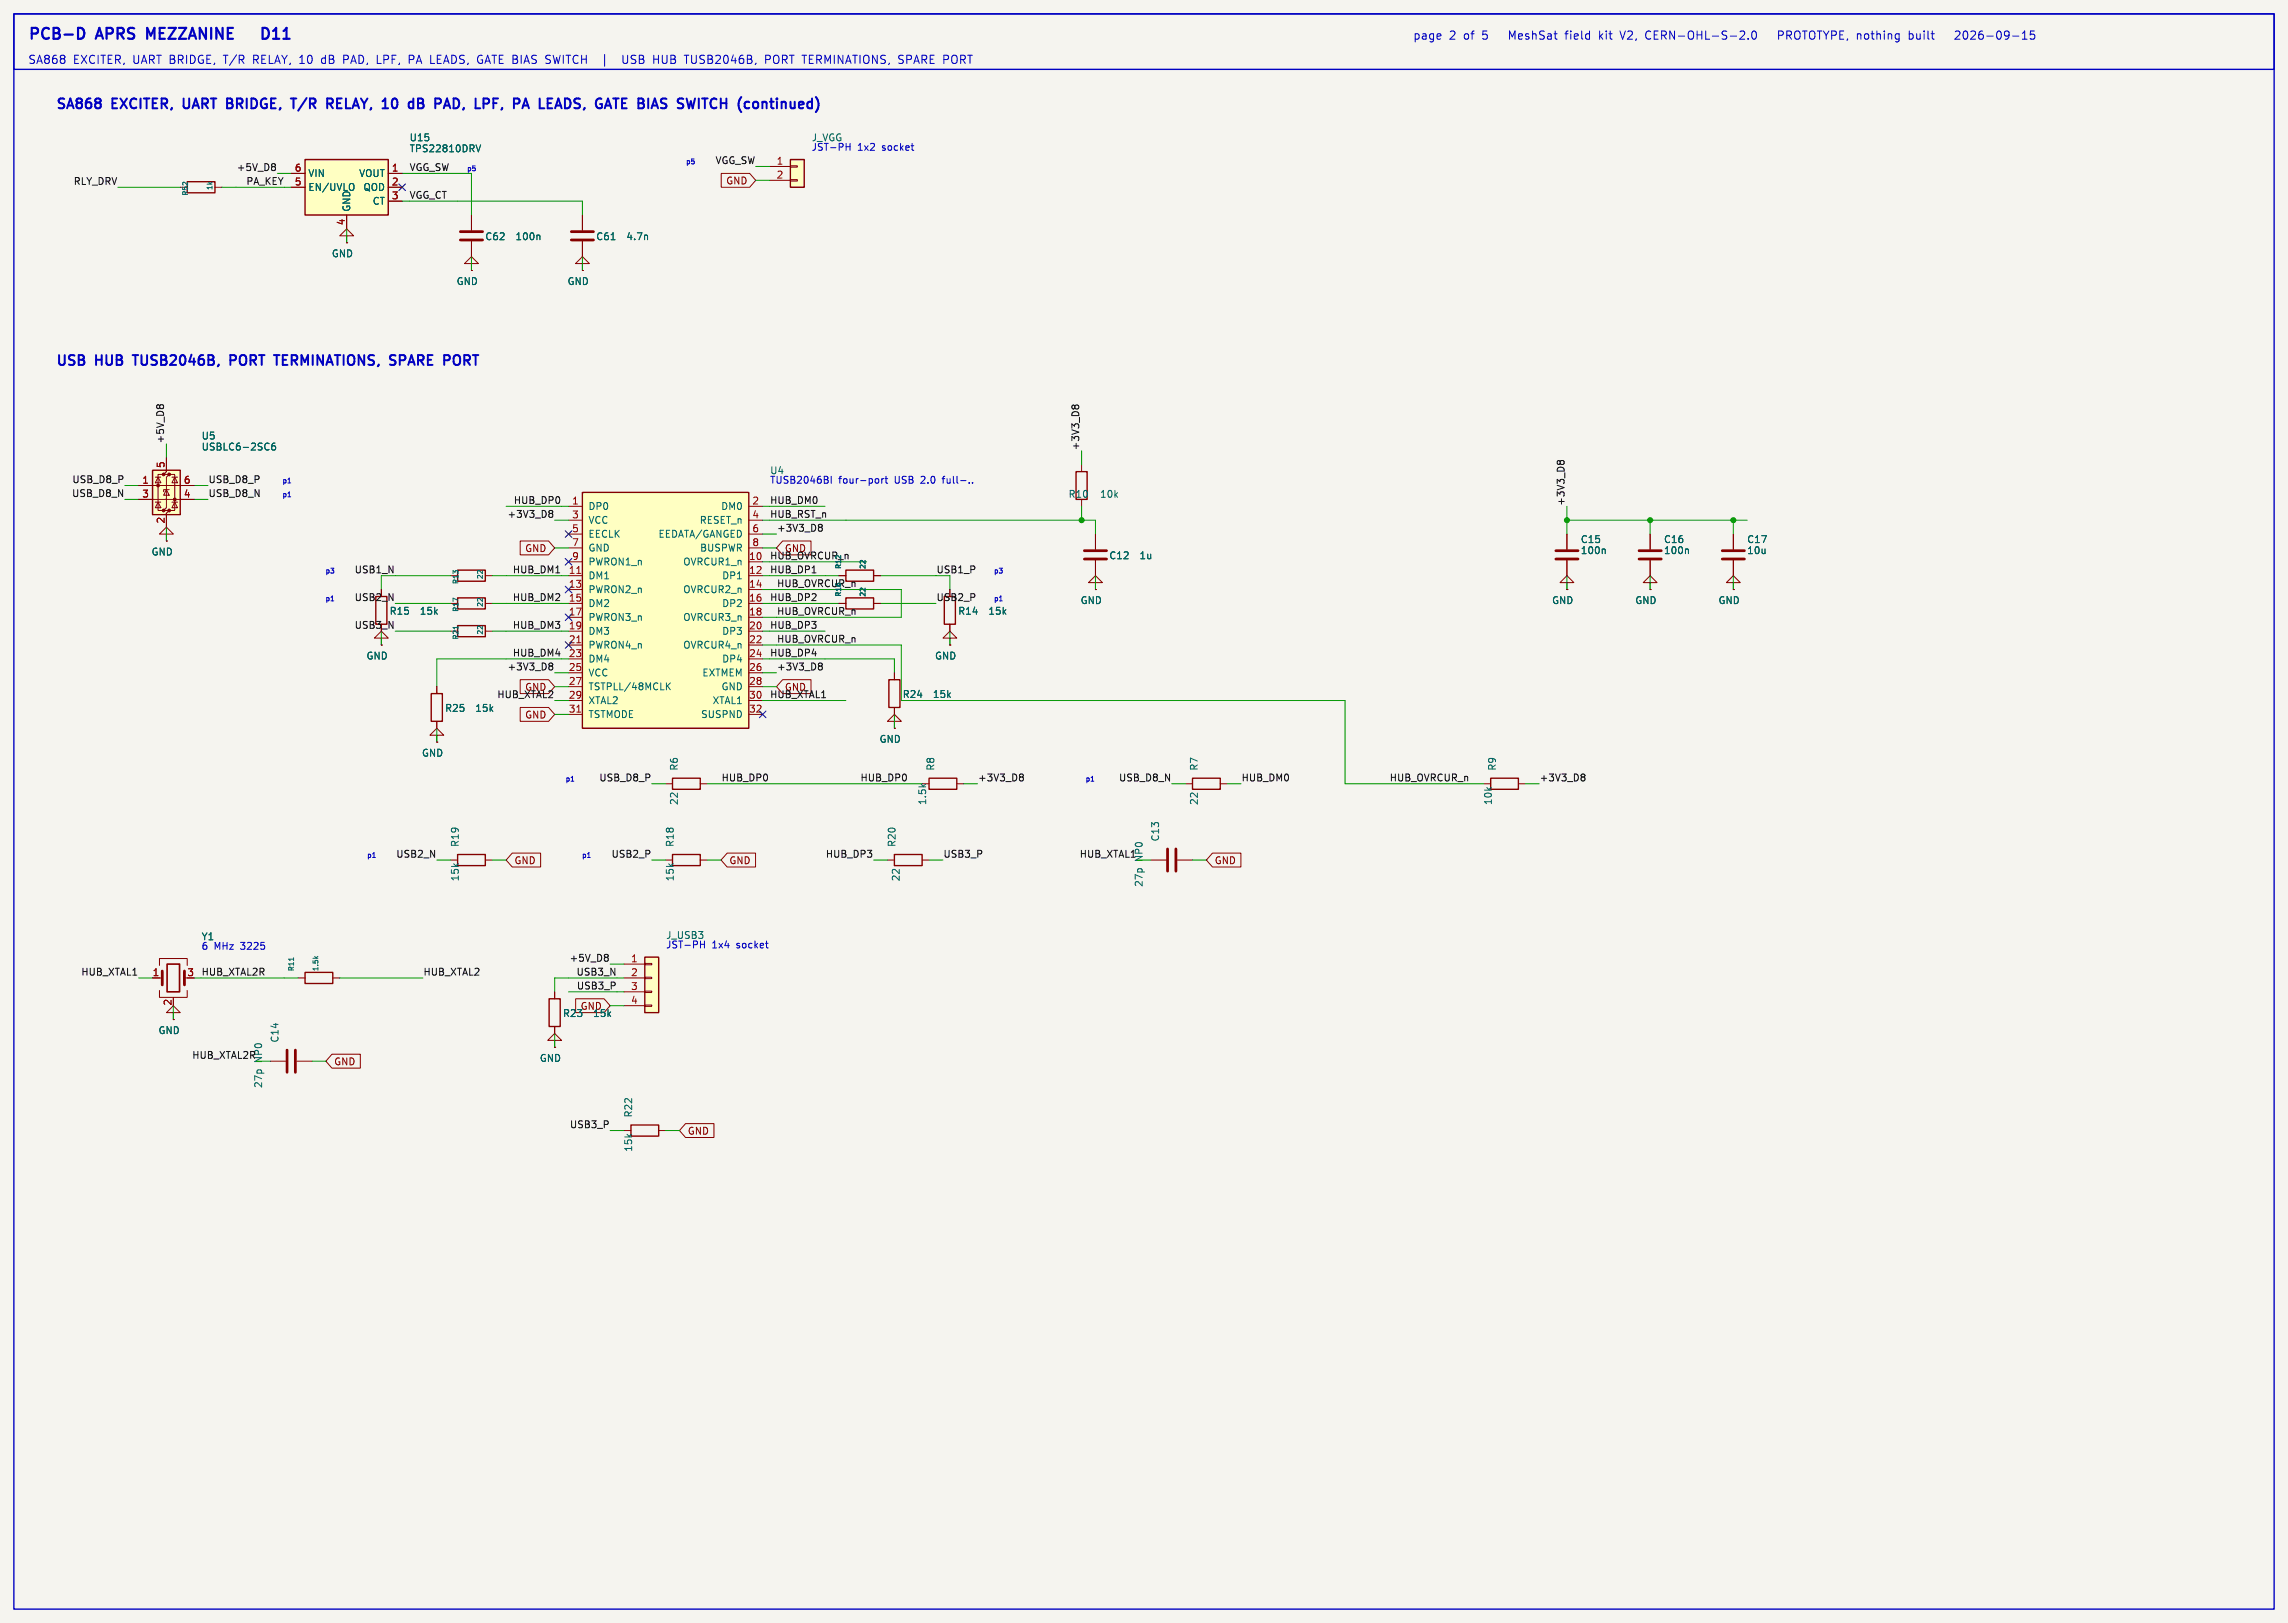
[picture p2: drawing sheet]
<svg xmlns="http://www.w3.org/2000/svg" width="419mm" height="297mm" viewBox="0 0 419 297" stroke-linecap="round" stroke-linejoin="round" font-family="sans-serif">
<defs><g id="words">
<g font-size="2.8" fill="#0000c2">
<text x="5.1" y="7.4">PCB-D</text>
<text x="17.9" y="7.4">APRS</text>
<text x="27.8" y="7.4">MEZZANINE</text>
<text x="51.4" y="7.4">D11</text>
</g>
<g font-size="2.5" fill="#0000c2">
<text x="10.2" y="20.1">SA868</text>
<text x="20.7" y="20.1">EXCITER,</text>
<text x="34.4" y="20.1">UART BRIDGE,</text>
<text x="55.7" y="20.1">T/R</text>
<text x="62.9" y="20.1">RELAY, 10</text>
<text x="79.3" y="20.1">dB</text>
<text x="84.8" y="20.1">PAD,</text>
<text x="92.9" y="20.1">LPF,</text>
<text x="100.7" y="20.1">PA</text>
<text x="106.1" y="20.1">LEADS,</text>
<text x="117.2" y="20.1">GATE BIAS</text>
<text x="133.6" y="20.1">SWITCH</text>
<text x="145.4" y="20.1">(continued)</text>
<text x="10.2" y="67.1">USB</text>
<text x="17.7" y="67.1">HUB</text>
<text x="25.3" y="67.1">TUSB2046B,</text>
<text x="43.7" y="67.1">PORT</text>
<text x="52.6" y="67.1">TERMINATIONS,</text>
<text x="74.4" y="67.1">SPARE</text>
<text x="85" y="67.1">PORT</text>
</g>
<g font-size="2.1" fill="#0000c2">
<text x="5.1" y="11.8">SA868</text>
<text x="13.4" y="11.8">EXCITER, UART BRIDGE,</text>
<text x="41.3" y="11.8">T/R</text>
<text x="46.8" y="11.8">RELAY, 10</text>
<text x="59.6" y="11.8">dB</text>
<text x="63.8" y="11.8">PAD, LPF,</text>
<text x="76.1" y="11.8">PA LEADS, GATE BIAS</text>
<text x="101.8" y="11.8">SWITCH</text>
<text x="116.5" y="11.8">USB</text>
<text x="122.3" y="11.8">HUB</text>
<text x="128.2" y="11.8">TUSB2046B,</text>
<text x="143.1" y="11.8">PORT TERMINATIONS, SPARE PORT</text>
<text x="258.8" y="7.4">page</text>
<text x="265.4" y="7.4">2</text>
<text x="268.2" y="7.4">of</text>
<text x="271.7" y="7.4">5</text>
<text x="277" y="7.4">MeshSat</text>
<text x="287.5" y="7.4">field</text>
<text x="293.8" y="7.4">kit</text>
<text x="297.9" y="7.4">V2,</text>
<text x="302.6" y="7.4">CERN-OHL-S-2.0</text>
<text x="327.4" y="7.4">PROTOTYPE, nothing</text>
<text x="351.6" y="7.4">built</text>
<text x="360.6" y="7.4">2026-09-15</text>
</g>
<g font-size="1.8" fill="#006464">
<text x="74.9" y="26.1">U15</text>
<text x="74.9" y="28.1">TPS22810DRV</text>
<text x="148.6" y="26.1">J_VGG</text>
<text x="56.4" y="32.6">VIN</text>
<text x="56.4" y="35.2">EN/UVLO</text>
<text x="65.7" y="32.6">VOUT</text>
<text x="66.5" y="35.2">QOD</text>
<text x="64.4" y="38.9" transform="rotate(-90 64.4 38.9)">GND</text>
<text x="68.2" y="37.7">CT</text>
<text x="60.7" y="47.3">GND</text>
<text x="88.8" y="44.2">C62</text>
<text x="94.3" y="44.2">100n</text>
<text x="109.1" y="44.2">C61</text>
<text x="114.6" y="44.2">4.7n</text>
<text x="83.5" y="52.4">GND</text>
<text x="103.9" y="52.4">GND</text>
<text x="36.8" y="82.7">USBLC6-2SC6</text>
<text x="36.8" y="80.7">U5</text>
<text x="107.7" y="93.6">DP0</text>
<text x="132" y="93.6">DM0</text>
<text x="195.6" y="91.3">R10</text>
<text x="201.4" y="91.3">10k</text>
<text x="27.7" y="101.9">GND</text>
<text x="107.7" y="96.1">VCC</text>
<text x="107.7" y="98.7">EECLK</text>
<text x="107.7" y="101.2">GND</text>
<text x="120.5" y="98.7">EEDATA/GANGED</text>
<text x="128.1" y="96.1">RESET_n</text>
<text x="128.1" y="101.2">BUSPWR</text>
<text x="289.5" y="101.7">100n</text>
<text x="289.5" y="99.6">C15</text>
<text x="304.7" y="101.7">100n</text>
<text x="304.7" y="99.6">C16</text>
<text x="319.9" y="99.6">C17</text>
<text x="319.9" y="101.7">10u</text>
<text x="107.7" y="103.7">PWRON1_n</text>
<text x="107.7" y="106.3">DM1</text>
<text x="125.1" y="103.7">OVRCUR1_n</text>
<text x="132.2" y="106.3">DP1</text>
<text x="203.1" y="102.6">C12</text>
<text x="208.6" y="102.6">1u</text>
<text x="71.3" y="112.8">R15</text>
<text x="76.8" y="112.8">15k</text>
<text x="107.7" y="108.8">PWRON2_n</text>
<text x="107.7" y="111.4">DM2</text>
<text x="107.7" y="113.9">PWRON3_n</text>
<text x="125.1" y="108.8">OVRCUR2_n</text>
<text x="125.1" y="113.9">OVRCUR3_n</text>
<text x="132.2" y="111.4">DP2</text>
<text x="175.4" y="112.8">R14</text>
<text x="180.9" y="112.8">15k</text>
<text x="197.8" y="110.8">GND</text>
<text x="284.2" y="110.8">GND</text>
<text x="299.4" y="110.8">GND</text>
<text x="314.7" y="110.8">GND</text>
<text x="107.7" y="116.4">DM3</text>
<text x="107.7" y="119">PWRON4_n</text>
<text x="125.1" y="119">OVRCUR4_n</text>
<text x="132.2" y="116.4">DP3</text>
<text x="67" y="121">GND</text>
<text x="107.7" y="121.5">DM4</text>
<text x="107.7" y="124.1">VCC</text>
<text x="128.6" y="124.1">EXTMEM</text>
<text x="132.2" y="121.5">DP4</text>
<text x="171.2" y="121">GND</text>
<text x="81.4" y="130.5">R25</text>
<text x="87" y="130.5">15k</text>
<text x="107.7" y="126.6">TSTPLL/48MCLK</text>
<text x="107.7" y="129.1">XTAL2</text>
<text x="107.7" y="131.7">TSTMODE</text>
<text x="128.3" y="131.7">SUSPND</text>
<text x="130.4" y="129.1">XTAL1</text>
<text x="132.1" y="126.6">GND</text>
<text x="165.3" y="128">R24</text>
<text x="170.8" y="128">15k</text>
<text x="161" y="136.2">GND</text>
<text x="77.2" y="138.7">GND</text>
<text x="124.4" y="141.2" transform="rotate(-90 124.4 141.2)">R6</text>
<text x="171.3" y="141.2" transform="rotate(-90 171.3 141.2)">R8</text>
<text x="219.6" y="141.2" transform="rotate(-90 219.6 141.2)">R7</text>
<text x="274.2" y="141.2" transform="rotate(-90 274.2 141.2)">R9</text>
<text x="124.4" y="147.5" transform="rotate(-90 124.4 147.5)">22</text>
<text x="169.8" y="147.5" transform="rotate(-90 169.8 147.5)">1.5k</text>
<text x="219.6" y="147.5" transform="rotate(-90 219.6 147.5)">22</text>
<text x="273.5" y="147.5" transform="rotate(-90 273.5 147.5)">10k</text>
<text x="84.2" y="155.2" transform="rotate(-90 84.2 155.2)">R19</text>
<text x="123.6" y="155.2" transform="rotate(-90 123.6 155.2)">R18</text>
<text x="164.2" y="155.2" transform="rotate(-90 164.2 155.2)">R20</text>
<text x="212.5" y="154.2" transform="rotate(-90 212.5 154.2)">C13</text>
<text x="84.2" y="161.5" transform="rotate(-90 84.2 161.5)">15k</text>
<text x="123.6" y="161.5" transform="rotate(-90 123.6 161.5)">15k</text>
<text x="165" y="161.5" transform="rotate(-90 165 161.5)">22</text>
<text x="209.5" y="157.8" transform="rotate(-90 209.5 157.8)">NP0</text>
<text x="209.5" y="162.5" transform="rotate(-90 209.5 162.5)">27p</text>
<text x="36.8" y="172.4">Y1</text>
<text x="121.9" y="172.1">J_USB3</text>
<text x="28.9" y="189.5">GND</text>
<text x="51.2" y="191" transform="rotate(-90 51.2 191)">C14</text>
<text x="103" y="186.4">R23</text>
<text x="108.5" y="186.4">15k</text>
<text x="98.8" y="194.6">GND</text>
<text x="48.2" y="199.3" transform="rotate(-90 48.2 199.3)">27p</text>
<text x="116" y="204.7" transform="rotate(-90 116 204.7)">R22</text>
<text x="116" y="211" transform="rotate(-90 116 211)">15k</text>
</g>
<g font-size="1.8" fill="#0000c2">
<text x="148.6" y="27.7">JST-PH</text>
<text x="157.1" y="27.7">1x2</text>
<text x="161.7" y="27.7">socket</text>
<text x="141" y="88.6">TUSB2046BI</text>
<text x="141" y="87">U4</text>
<text x="153.6" y="88.6">four-port</text>
<text x="164" y="88.6">USB</text>
<text x="169" y="88.6">2.0</text>
<text x="173.2" y="88.6">full-..</text>
<text x="36.8" y="174">6</text>
<text x="39.2" y="174">MHz</text>
<text x="44.2" y="174">3225</text>
<text x="121.9" y="173.7">JST-PH</text>
<text x="130.4" y="173.7">1x4</text>
<text x="135" y="173.7">socket</text>
</g>
<g font-size="1.8" fill="#0f0f0f">
<text x="13.4" y="33.9">RLY_DRV</text>
<text x="43.3" y="31.4">+5V_D8</text>
<text x="45" y="33.9">PA_KEY</text>
<text x="74.9" y="31.4">VGG_SW</text>
<text x="131" y="30.1">VGG_SW</text>
<text x="74.9" y="36.5">VGG_CT</text>
<text x="30.1" y="81.3" transform="rotate(-90 30.1 81.3)">+5V_D8</text>
<text x="197.8" y="82.6" transform="rotate(-90 197.8 82.6)">+3V3_D8</text>
<text x="13.2" y="88.6">USB_D8_P</text>
<text x="38.1" y="88.6">USB_D8_P</text>
<text x="13.1" y="91.1">USB_D8_N</text>
<text x="38.1" y="91.1">USB_D8_N</text>
<text x="92.9" y="94.9">+3V3_D8</text>
<text x="94" y="92.4">HUB_DP0</text>
<text x="141" y="94.9">HUB_RST_n</text>
<text x="141" y="92.4">HUB_DM0</text>
<text x="286.7" y="92.7" transform="rotate(-90 286.7 92.7)">+3V3_D8</text>
<text x="142.2" y="97.4">+3V3_D8</text>
<text x="143.7" y="101.3">GND</text>
<text x="64.9" y="105.1">USB1_N</text>
<text x="93.8" y="105.1">HUB_DM1</text>
<text x="141" y="105.1">HUB_DP1</text>
<text x="141" y="102.5">HUB_OVRCUR_n</text>
<text x="142.2" y="107.6">HUB_OVRCUR_n</text>
<text x="64.9" y="110.1">USB2_N</text>
<text x="93.8" y="110.1">HUB_DM2</text>
<text x="141" y="110.1">HUB_DP2</text>
<text x="142.2" y="112.7">HUB_OVRCUR_n</text>
<text x="171.4" y="110.1">USB2_P</text>
<text x="93.8" y="115.2">HUB_DM3</text>
<text x="141" y="115.2">HUB_DP3</text>
<text x="142.2" y="117.8">HUB_OVRCUR_n</text>
<text x="92.9" y="122.8">+3V3_D8</text>
<text x="93.8" y="120.3">HUB_DM4</text>
<text x="141" y="120.3">HUB_DP4</text>
<text x="142.2" y="122.8">+3V3_D8</text>
<text x="91" y="127.9">HUB_XTAL2</text>
<text x="96.1" y="126.7">GND</text>
<text x="141" y="127.9">HUB_XTAL1</text>
<text x="143.7" y="126.7">GND</text>
<text x="109.7" y="143.2">USB_D8_P</text>
<text x="132.1" y="143.2">HUB_DP0</text>
<text x="157.5" y="143.2">HUB_DP0</text>
<text x="179.1" y="143.2">+3V3_D8</text>
<text x="204.9" y="143.2">USB_D8_N</text>
<text x="227.3" y="143.2">HUB_DM0</text>
<text x="254.5" y="143.2">HUB_OVRCUR_n</text>
<text x="281.9" y="143.2">+3V3_D8</text>
<text x="72.5" y="157.1">USB2_N</text>
<text x="111.9" y="157.1">USB2_P</text>
<text x="151.2" y="157.1">HUB_DP3</text>
<text x="172.7" y="157.1">USB3_P</text>
<text x="197.7" y="157.1">HUB_XTAL1</text>
<text x="14.8" y="178.7">HUB_XTAL1</text>
<text x="36.8" y="178.7">HUB_XTAL2R</text>
<text x="77.5" y="178.7">HUB_XTAL2</text>
<text x="104.2" y="176.2">+5V_D8</text>
<text x="105.5" y="178.7">USB3_N</text>
<text x="105.6" y="181.3">USB3_P</text>
<text x="35.1" y="194">HUB_XTAL2R</text>
<text x="48.2" y="194.6" transform="rotate(-90 48.2 194.6)">NP0</text>
<text x="104.3" y="206.7">USB3_P</text>
</g>
<g font-size="1.8" fill="#a90000">
<text x="53.9" y="31.5">6</text>
<text x="53.9" y="34">5</text>
<text x="71.7" y="31.5">1</text>
<text x="71.7" y="34">2</text>
<text x="142.2" y="30.2">1</text>
<text x="142.2" y="32.8">2</text>
<text x="63.2" y="41.3" transform="rotate(-90 63.2 41.3)">4</text>
<text x="71.7" y="36.6">3</text>
<text x="26" y="88.6">1</text>
<text x="30.2" y="85.8" transform="rotate(-90 30.2 85.8)">5</text>
<text x="33.6" y="88.6">6</text>
<text x="26" y="91.2">3</text>
<text x="30.2" y="96" transform="rotate(-90 30.2 96)">2</text>
<text x="33.6" y="91.2">4</text>
<text x="104.7" y="92.5">1</text>
<text x="104.7" y="95">3</text>
<text x="137.7" y="92.5">2</text>
<text x="137.7" y="95">4</text>
<text x="104.7" y="97.5">5</text>
<text x="104.7" y="100.1">7</text>
<text x="137.7" y="97.5">6</text>
<text x="137.7" y="100.1">8</text>
<text x="104.1" y="105.2">11</text>
<text x="104.1" y="107.7">13</text>
<text x="104.7" y="102.6">9</text>
<text x="137.1" y="102.6">10</text>
<text x="137.1" y="105.2">12</text>
<text x="137.1" y="107.7">14</text>
<text x="104.1" y="110.2">15</text>
<text x="104.1" y="112.8">17</text>
<text x="137.1" y="110.2">16</text>
<text x="137.1" y="112.8">18</text>
<text x="104.1" y="115.3">19</text>
<text x="104.1" y="117.9">21</text>
<text x="137.1" y="115.3">20</text>
<text x="137.1" y="117.9">22</text>
<text x="104.1" y="120.4">23</text>
<text x="104.1" y="122.9">25</text>
<text x="104.1" y="125.5">27</text>
<text x="137.1" y="120.4">24</text>
<text x="137.1" y="122.9">26</text>
<text x="137.1" y="125.5">28</text>
<text x="104.1" y="128">29</text>
<text x="104.1" y="130.6">31</text>
<text x="137.1" y="128">30</text>
<text x="137.1" y="130.6">32</text>
<text x="27.9" y="178.8">1</text>
<text x="34.2" y="178.8">3</text>
<text x="115.5" y="176.3">1</text>
<text x="115.5" y="178.8">2</text>
<text x="31.5" y="184.2" transform="rotate(-90 31.5 184.2)">2</text>
<text x="115.5" y="181.4">3</text>
<text x="115.5" y="183.9">4</text>
</g>
<g font-size="1.8" fill="#840000">
<text x="132.9" y="34">GND</text>
<text x="96.1" y="101.3">GND</text>
<text x="64.9" y="115.2">USB3_N</text>
<text x="96.1" y="131.8">GND</text>
<text x="94.1" y="158.4">GND</text>
<text x="133.5" y="158.4">GND</text>
<text x="222.4" y="158.4">GND</text>
<text x="106.3" y="185.1">GND</text>
<text x="61.1" y="195.3">GND</text>
<text x="125.9" y="208">GND</text>
</g>
<text font-size="1.8" fill="#009600" x="171.4" y="105.1">USB1_P</text>
<g font-size="1.3" fill="#006464">
<text x="34.6" y="36" transform="rotate(-90 34.6 36)">R52</text>
<text x="39.1" y="34.9" transform="rotate(-90 39.1 34.9)">1k</text>
<text x="84.2" y="107.1" transform="rotate(-90 84.2 107.1)">R13</text>
<text x="88.6" y="106.2" transform="rotate(-90 88.6 106.2)">22</text>
<text x="154.3" y="104.3" transform="rotate(-90 154.3 104.3)">R12</text>
<text x="158.7" y="104.3" transform="rotate(-90 158.7 104.3)">22</text>
<text x="84.2" y="112.2" transform="rotate(-90 84.2 112.2)">R17</text>
<text x="88.6" y="111.3" transform="rotate(-90 88.6 111.3)">22</text>
<text x="154.3" y="109.4" transform="rotate(-90 154.3 109.4)">R16</text>
<text x="158.7" y="109.4" transform="rotate(-90 158.7 109.4)">22</text>
<text x="84.2" y="117.2" transform="rotate(-90 84.2 117.2)">R21</text>
<text x="88.6" y="116.3" transform="rotate(-90 88.6 116.3)">22</text>
<text x="54" y="178" transform="rotate(-90 54 178)">R11</text>
<text x="58.5" y="178" transform="rotate(-90 58.5 178)">1.5k</text>
</g>
<g font-size="1.3" fill="#0000c2">
<text x="85.5" y="31.4">p5</text>
<text x="125.6" y="30.1">p5</text>
<text x="51.6" y="88.6">p1</text>
<text x="51.6" y="91.1">p1</text>
<text x="59.5" y="105.1">p3</text>
<text x="182" y="105.1">p3</text>
<text x="59.5" y="110.1">p1</text>
<text x="182" y="110.1">p1</text>
<text x="103.5" y="143.2">p1</text>
<text x="198.8" y="143.2">p1</text>
<text x="67.2" y="157.1">p1</text>
<text x="106.5" y="157.1">p1</text>
</g>
</g></defs>
<path d="M-.1 0h419.2v297.2h-419.2z" fill="#f5f4ef" stroke="#f5f4ef" stroke-width=".18"/>
<path d="M123.2 156.5h5.1v2h-5.1z" fill="none" stroke="#840000" stroke-width=".25"/>
<path d="M121.9 157.5h1.3M128.3 157.5h1.2" fill="none" stroke="#840000" stroke-width=".18"/>
<path d="M27.9 86.1h5.1v8.1h-5.1z" fill="#ffffc2"/>
<g fill="#840000" stroke="#840000" stroke-width=".18">
<circle cx="29" cy="88.9" r=".25"/>
<circle cx="30" cy="86.9" r=".25"/>
<circle cx="30" cy="93.5" r=".25"/>
<circle cx="31" cy="86.9" r=".25"/>
<circle cx="31" cy="93.5" r=".25"/>
<circle cx="32" cy="91.4" r=".25"/>
</g>
<g fill="none" stroke="#840000" stroke-width=".18">
<path d="M33 34.3h1.3M39.4 34.3h1.2M63.5 43.2h1.3l-1.3-1.3-1.3 1.3h1.3v1.2M63.5 44.4h.1M86.4 48.3h1.2l-1.2-1.3-1.3 1.3h1.3v1.2M86.4 49.5h.1M25.4 88.9h10.2M25.4 91.4h10.2M28.4 91.9h1.1M28.4 87.4h1.1M29 87.4l.5 1h-1.1zM29 91.9l.5 1.1h-1.1z"/>
<path d="M30 86.9h-1v6.6h1M30.5 83.8v2.6l-.5 .5h1l-.5 .5v5.6l-.5 .5h1l-.5 .5v2.5M30.5 89.7l.5 1h-1zM31 89.7h-1v.3M31 86.9h1v6.6h-1M31.5 91.9h1M31.5 87.4h1M32 87.4l.5 1h-1zM32 91.9l.5 1.1h-1z"/>
</g>
<path d="M34.3 33.3h5.1v2h-5.1zM27.9 86.1h5.1v8.1h-5.1z" fill="none" stroke="#840000" stroke-width=".25"/>
<path d="M50.4 81.1l-.4 .1a.86 .86 0 0 0 0 1.2l.4-.1 .1-.4-.3-.3-.3 .1-.1 .2" fill="none" stroke="#006464" stroke-width=".18"/>
<path d="M55.9 29.2h15.2v10.2h-15.2z" fill="#ffffc2"/>
<path d="M55.9 29.2h15.2v10.2h-15.2zM83.8 156.5h5.1v2h-5.1zM55.9 178.1h5.1v2h-5.1z" fill="none" stroke="#840000" stroke-width=".25"/>
<path d="M53.3 31.7h2.6M53.3 34.3h2.6M63.5 39.4v2.5M71.1 31.7h2.6M71.1 34.3h2.6M71.1 36.8h2.6M80 134.6h1.3l-1.3-1.3-1.3 1.3h1.3v1.3M80 135.9h.1M82.5 157.5h1.3M88.9 157.5h1.3M54.6 179.1h1.3M61 179.1h1.2" fill="none" stroke="#840000" stroke-width=".18"/>
<path d="M64.7 33.7l.1 .3v.4M87.2 26.5l.4 1.3 .4-1.3M53.8 175.4v.5M57.6 175.1l.4 .4M58.2 175.1l-.3 .3" fill="none" stroke="#006464" stroke-width=".18"/>
<path d="M118.1 175.3h2.5v10.1h-2.5z" fill="#ffffc2"/>
<path d="M83.8 109.5h5.1v2h-5.1zM83.8 104.4h5.1v2h-5.1zM83.8 114.6h5.1v2h-5.1zM162.8 124.5h2v5h-2zM123.2 142.5h5.1v2h-5.1zM170.2 142.5h5.1v2h-5.1zM118.1 175.3h2.5v10.1h-2.5zM100.6 182.9h2v5.1h-2zM115.6 206h5v2h-5z" fill="none" stroke="#840000" stroke-width=".25"/>
<g fill="none" stroke="#840000" stroke-width=".18">
<path d="M106.7 48.3h1.2l-1.2-1.3-1.3 1.3h1.3v1.2M106.7 49.5h.1M30.5 97.8h1.2l-1.2-1.3-1.3 1.3h1.3v1.3M30.5 99.1h.1M69.8 116.8h1.3l-1.3-1.2-1.2 1.2h1.2v1.3M69.8 118.1h.1M82.5 110.5h1.3M82.5 105.4h1.3M82.5 115.6h1.3M88.9 110.5h1.3M88.9 105.4h1.3M88.9 115.6h1.3"/>
<path d="M163.8 132.1h1.3l-1.3-1.3-1.2 1.3h1.2v1.2M163.8 133.3h.1M163.8 123.2v1.3M163.8 129.5v1.3M121.9 143.5h1.3M128.3 143.5h1.2M168.9 143.5h1.3M175.3 143.5h1.2M27.9 179.1h1.8M29.2 176.8v-1.3h5.1v1.3M114.3 176.5h3.8M114.3 179.1h3.8"/>
<path d="M118.1 176.4h1.3v.3h-1.3zM118.1 178.9h1.3v.3h-1.3zM29.2 181.4v1.2h5.1v-1.2M31.7 185.4h1.3l-1.3-1.3-1.2 1.3h1.2v1.3M31.7 186.7h.1M31.7 182.6v.3M49.5 194.3h2.8M54.4 194.3h2.7M101.6 190.5h1.3l-1.3-1.3-1.3 1.3h1.3v1.3M101.6 191.8h.1M101.6 181.6v1.3M101.6 188v1.2"/>
<path d="M114.3 181.6h3.8M114.3 184.1h3.8M118.1 181.5h1.3v.2h-1.3zM118.1 184h1.3v.3h-1.3zM114.3 207h1.3M120.6 207h1.3"/>
</g>
<path d="M29.7 177.8v2.5M33.8 177.8v2.5M52.6 192.3v4M54.1 192.3v4" fill="none" stroke="#840000" stroke-width=".51"/>
<path d="M30.6 176.5h2.3v5.1h-2.3z" fill="none" stroke="#840000" stroke-width=".3"/>
<path d="M83.9 114.7v.5" fill="none" stroke="#006464" stroke-width=".18"/>
<path d="M106.7 90.2h30.5v43.1h-30.5z" fill="#ffffc2"/>
<path d="M106.7 90.2h30.5v43.1h-30.5zM197.1 86.4h2v5h-2zM68.8 109.2h2.1v5.1h-2.1zM154.9 104.4h5.1v2h-5.1zM154.9 109.5h5.1v2h-5.1zM173 109.2h2v5.1h-2zM79 127h2v5.1h-2zM163.8 156.5h5.1v2h-5.1zM218.4 142.5h5.1v2h-5.1zM273 142.5h5.1v2h-5.1z" fill="none" stroke="#840000" stroke-width=".25"/>
<g fill="none" stroke="#840000" stroke-width=".18">
<path d="M86.4 39.4v2.8M106.7 39.4v2.8M86.4 44.2v2.8M106.7 44.2v2.8M104.1 92.7h2.6M104.1 95.2h2.6M104.1 97.8h2.6M137.2 92.7h2.5M137.2 95.2h2.5M137.2 97.8h2.5M198.1 85.1v1.3M198.1 91.4v1.3"/>
<path d="M200.7 97.8v2.8M287 97.8v2.8M302.3 97.8v2.8M317.5 97.8v2.8M69.8 107.9v1.3M104.1 100.3h2.6M104.1 102.9h2.6M104.1 105.4h2.6M104.1 107.9h2.6M104.1 110.5h2.6M104.1 113h2.6M104.1 115.6h2.6"/>
<path d="M104.1 118.1h2.6M137.2 100.3h2.5M137.2 102.9h2.5M137.2 105.4h2.5M137.2 107.9h2.5M137.2 110.5h2.5M137.2 113h2.5M137.2 115.6h2.5M137.2 118.1h2.5M153.7 105.4h1.2M153.7 110.5h1.2M160 105.4h1.3"/>
<path d="M160 110.5h1.3M174 107.9v1.3M174 114.3v1.3M200.7 106.7h1.2l-1.2-1.3-1.3 1.3h1.3v1.2M200.7 107.9h.1M200.7 102.6v2.8M287 106.7h1.3l-1.3-1.3-1.3 1.3h1.3v1.2M287 107.9h.1M287 102.6v2.8M302.3 106.7h1.2l-1.2-1.3-1.3 1.3h1.3v1.2M302.3 107.9h.1M302.3 102.6v2.8"/>
<path d="M317.5 106.7h1.3l-1.3-1.3-1.3 1.3h1.3v1.2M317.5 107.9h.1M317.5 102.6v2.8M80 125.7v1.3M80 132.1v1.2M104.1 120.6h2.6M104.1 123.2h2.6M104.1 125.7h2.6M104.1 128.3h2.6M104.1 130.8h2.6M137.2 120.6h2.5M137.2 123.2h2.5"/>
<path d="M137.2 125.7h2.5M137.2 128.3h2.5M137.2 130.8h2.5M162.6 157.5h1.2M168.9 157.5h1.3M210.8 157.5h2.8M215.6 157.5h2.8M217.2 143.5h1.2M223.5 143.5h1.3M271.8 143.5h1.2M278.1 143.5h1.3"/>
</g>
<path d="M105.7 105h.7M105.7 117.7h.7M105.7 130.4h.7" fill="none" stroke="#a90000" stroke-width=".18"/>
<path d="M98.7 43l.2 .2v.7M111.9 43.9h.8M118.6 43.1v.8M293.9 100.5l.1 .2v.7M309.1 100.5l.2 .2v.7M122.2 125.6l.6 .7M122.8 125l-.7 .8" fill="none" stroke="#006464" stroke-width=".18"/>
<g fill="none" stroke="#840000" stroke-width=".51">
<path d="M84.3 42.4h4.1M84.3 43.9h4.1M104.6 42.4h4.1M104.6 43.9h4.1M198.6 100.8h4.1M198.6 102.4h4.1M285 100.8h4.1M285 102.4h4.1M300.2 100.8h4.1M300.2 102.4h4.1M315.5 100.8h4M315.5 102.4h4"/>
<path d="M213.9 155.4v4.1M215.4 155.4v4.1"/>
</g>
<path d="M144.8 29.2h2.5v5.1h-2.5z" fill="#ffffc2"/>
<path d="M144.8 29.2h2.5v5.1h-2.5z" fill="none" stroke="#840000" stroke-width=".25"/>
<g fill="none" stroke="#840000" stroke-width=".18">
<path d="M53.3 31.7h2.6M53.3 34.3h2.6M63.5 39.4v2.5M71.1 31.7h2.6M71.1 34.3h2.6M71.1 36.8h2.6M86.4 39.4v2.8M106.7 39.4v2.8M132.1 31.7h5.2l1.1 1.3-1.1 1.3h-5.2zM141 30.5h3.8M141 33h3.8M144.8 30.4h1.2v.2h-1.2z"/>
<path d="M144.8 32.9h1.2v.2h-1.2zM63.5 44.4h.1M86.4 49.5h.1M86.4 44.2v2.8M106.7 49.5h.1M106.7 44.2v2.8M25.4 88.9h2.5M25.4 91.4h2.5M30.5 99.1h.1M30.5 83.8v2.6M30.5 94v2.5M33 88.9h2.6"/>
<path d="M33 91.4h2.6M95.3 99.1h5.2l1.1 1.2-1.1 1.3h-5.2zM143.4 99.1h5.2v2.5h-5.2l-1.2-1.3zM200.7 97.8v2.8M287 97.8v2.8M302.3 97.8v2.8M317.5 97.8v2.8M69.8 118.1h.1M69.8 107.9v1.3M153.7 105.4h1.2M153.7 110.5h1.2M160 105.4h1.3"/>
<path d="M160 110.5h1.3M174 116.8h1.3l-1.3-1.2-1.3 1.2h1.3v1.3M174 118.1h.1M174 107.9v1.3M174 114.3v1.3M200.7 107.9h.1M200.7 102.6v2.8M287 107.9h.1M287 102.6v2.8M302.3 107.9h.1M302.3 102.6v2.8M317.5 107.9h.1"/>
<path d="M317.5 102.6v2.8M80 135.9h.1M80 125.7v1.3M80 132.1v1.2M95.3 129.5h5.2l1.1 1.3-1.1 1.3h-5.2zM95.3 124.5h5.2l1.1 1.2-1.1 1.3h-5.2zM143.4 124.5h5.2v2.5h-5.2l-1.2-1.3zM163.8 133.3h.1M163.8 123.2v1.3M163.8 129.5v1.3M93.8 156.2h5.2v2.6h-5.2l-1.1-1.3zM133.2 156.2h5.2v2.6h-5.2l-1.1-1.3z"/>
<path d="M222.1 156.2h5.2v2.6h-5.2l-1.1-1.3zM27.9 179.1h1.3M31.7 186.7h.1M60.8 193h5.2v2.6h-5.2l-1.1-1.3zM101.6 191.8h.1M101.6 181.6v1.3M101.6 188v1.2M105.4 182.9h5.2l1.2 1.2-1.2 1.3h-5.2zM125.6 205.7h5.2v2.6h-5.2l-1.1-1.3z"/>
</g>
<g fill="none" stroke="#0f0f0f" stroke-width=".18">
<path d="M50.2 30l.3 .2-.3 .3 .3 .3v.2l-.3 .2M28.7 74.3l.2-.2 .3 .2 .3-.2h.2l.3 .2M196.9 74.4l-.3-.2-.3 .2v.2M196.9 74.4l.2-.2h.3l.1 .1 .1 .3M196.9 74.4v.2M100.8 93.5h.2l.3 .2-.3 .3M100.8 94h.2M101 94l.3 .3v.2l-.2 .2h-.3M150.1 96h.3l.2 .2-.2 .4M150.1 96.6h.3M150.4 96.6l.2 .2v.2l-.1 .2-.4 .1M285.8 84.6l-.3-.3-.3 .3v.2"/>
<path d="M285.8 84.6l.2-.3h.3l.1 .1 .1 .4M285.8 84.6v.2M148.8 104.9h.7M100.8 121.4h.2l.3 .2-.3 .4M100.8 122h.2M101 122l.3 .2v.2l-.2 .2-.3 .1M150.1 121.4h.3l.2 .2-.2 .4M150.1 122h.3M150.4 122l.2 .2v.2l-.1 .2-.4 .1M187 141.7h.2l.3 .3-.3 .3M187 142.3h.2M187.2 142.3l.3 .2v.3l-.2 .1-.3 .1"/>
<path d="M289.8 141.7h.3l.2 .3-.2 .3M289.8 142.3h.3M290.1 142.3l.2 .2v.3l-.1 .1-.4 .1M111.2 174.7l.2 .3-.2 .3 .2 .2v.3l-.2 .2"/>
</g>
<g fill="none" stroke="#009600" stroke-width=".18">
<path d="M21.6 34.3h11.4M40.6 34.3h12.7M50.8 31.7h2.5M73.7 31.7h12.7v7.7M73.7 36.8h33v2.6M138.4 30.5h2.6M138.4 33h2.6M63.5 41.9v2.5M86.4 47v2.5M106.7 47v2.5M22.9 88.9h2.5M22.9 91.4h2.5"/>
<path d="M30.5 81.3v2.5M30.5 96.5v2.6M35.6 88.9h2.5M35.6 91.4h2.5M92.7 92.7h11.4M101.6 95.2h2.5M139.7 95.2h61v2.6M139.7 92.7h11.4M139.7 97.8h2.5M198.1 82.5v2.6M198.1 92.7v2.5M287 95.2h33"/>
<path d="M287 92.7v5.1M302.3 95.2v2.6M317.5 95.2v2.6M69.8 115.6v2.5M72.4 115.6h10.1M72.4 110.5h10.1M82.5 105.4h-12.7v2.5M90.2 115.6h13.9M90.2 105.4h13.9M90.2 110.5h13.9M101.6 100.3h2.5M139.7 118.1h25.4v10.2h81.3v15.2h25.4"/>
<path d="M139.7 115.6h11.4M139.7 105.4h14M139.7 107.9h25.4v5.1h-25.4M139.7 110.5h14M139.7 102.9h19M139.7 100.3h2.5M161.3 105.4h10.1M161.3 110.5h10.1M174 105.4v2.5M174 115.6v2.5M200.7 105.4v2.5M287 105.4v2.5"/>
<path d="M302.3 105.4v2.5M317.5 105.4v2.5M80 133.3v2.6M101.6 123.2h2.5M101.6 125.7h2.5M101.6 128.3h2.5M101.6 130.8h2.5M104.1 120.6h-24.1v5.1M139.7 120.6h24.1v2.6M139.7 123.2h2.5M139.7 125.7h2.5M139.7 128.3h15.2"/>
<path d="M163.8 130.8v2.5M80 157.5h2.5M90.2 157.5h2.5M119.4 143.5h2.5M119.4 157.5h2.5M129.5 143.5h39.4M129.5 157.5h2.6M160 157.5h2.6M170.2 157.5h2.5M176.5 143.5h2.6M208.3 157.5h2.5M214.6 143.5h2.6"/>
<path d="M218.4 157.5h2.6M224.8 143.5h2.5M279.4 143.5h2.5M25.4 179.1h2.5M35.6 179.1h19M62.2 179.1h15.3M111.8 176.5h2.5M114.3 179.1h-12.7v2.5M31.7 184.1v2.6M47 194.3h2.5M57.1 194.3h2.6M101.6 189.2v2.6"/>
<path d="M104.1 181.6h10.2M111.8 184.1h2.5M111.8 207h2.5M121.9 207h2.6"/>
</g>
<g fill="none" stroke="#000084" stroke-width=".18">
<path d="M73.1 33.7l1.2 1.2M74.3 33.7l-1.2 1.2M103.5 97.2l1.2 1.2M104.7 97.2l-1.2 1.2M103.5 102.3l1.2 1.2M103.5 107.3l1.2 1.3M103.5 112.4l1.2 1.2M103.5 117.5l1.2 1.2M104.7 102.3l-1.2 1.2M104.7 107.3l-1.2 1.3M104.7 112.4l-1.2 1.2M104.7 117.5l-1.2 1.2"/>
<path d="M139.1 130.2l1.2 1.2M140.3 130.2l-1.2 1.2"/>
</g>
<g fill="none" stroke="#0000c2" stroke-width=".18">
<path d="M59 10.8v.7M63 10.9h.5M63.5 10.1h-.5v1.5M75 10.1h.5M75 10.9h.5M110.8 10v2.1M114.1 10.1v1.2l.3 .3 .4-.1 .2-.2v-1.2M115.6 11.5l.6 .1M116.3 10.1h-.4l-.3 .3 .2 .4 .4 .1M121.4 11.5l.5 .1M127.5 11.3l-.2 .3M140.8 10.1l.3 .3-.1 .4-.2 .1"/>
<path d="M142.6 10.3a.5 .5 0 0 0-.6-.2 .5 .5 0 0 0-.3 .5v.5a.5 .5 0 0 0 .3 .5 .5 .5 0 0 0 .6-.2M286.7 6.2h.5M293 5.7v1.5M293.2 6.6l.4 .6M293.6 6.2l-.6 .5M296.7 5.7l.5 1.5M301.5 6.8l.2 .3 .4 .1M302.1 5.7h-.4l-.2 .3M320.2 7v.2M321 5.8l.2-.1a.8 .8 0 0 1 .5 .7 .8 .8 0 0 1-.5 .8l-.2-.2-.1-.4zM325.8 6.5l.7-.1 .2-.2-.1-.4-.2-.1h-.6v1.5M349.7 6.2h.5l.2 .3v.4l-.1 .2h-.6"/>
<path d="M349.7 5.7v1.5M358.2 5.8l.5-.1 .2 .1 .1 .3-.9 1.1h.9M359.9 5.7a.94 .94 0 0 0 0 1.5M372.7 5.7h-.8v.7l.2-.2 .5 .1 .1 .2v.5l-.3 .2-.5-.2M155 26.9h.7M155.7 26.3v1.2M52.7 88.4h.6M52.7 91h.6M152.3 87.2v1.3M160.8 87.7l.2 .2-.2 .5M161.5 87.6v.9M161.9 87.6l-.4 .3"/>
<path d="M162.1 87.6h.5M162.3 87.2v1.1l.3 .2M177.5 88.4v.1M178.1 88.4v.1M60.6 110h.5M183.1 110h.5M68.2 157h.6M104.6 143h.5M107.6 157h.5M199.9 143h.5M128.3 172.9h.7M129 172.3v1.3"/>
</g>
<g fill="none" stroke="#0000c2" stroke-width=".36">
<path d="M33.6 18l.1 1.7M53.3 18h1M56.2 17.9l-1.6 2.4M59.9 18h.7a.49 .49 0 0 1 .4 .5 .49 .49 0 0 1-.4 .5h-.7M60.4 19l.6 .8M61.7 18.9h.6M62.6 18h-.9v1.8h.9M77.2 18.9a.48 .48 0 0 1 .4 .4 .48 .48 0 0 1-.3 .5M77.3 18.1l.2 .3-.2 .4M83.1 18a.91 .91 0 0 1 1 .9 .91 .91 0 0 1-1 .9M92 19.7l-.2 .4M98.9 19.8h.8"/>
<path d="M105.2 19.7l.3 .1M105.5 18l-.3 .4 .1 .3 .2 .2M132 18.9h1.1M24.3 65h1M43.1 65.1l-.9-.1v1.8M43.1 65.9l-.9 .1M51.8 65.9h.6M52.7 65h-.9v1.8h.9M73.2 66h.7M73.9 65h-.7v1.8M83.5 65a.6 .6 0 0 1 .8 .6v.6a.6 .6 0 0 1-.8 .6"/>
</g>
<path d="M14.3 5.1a1.05 1.05 0 0 1 1.1 .7 1.05 1.05 0 0 1-.3 1.2l-.8 .1M27.6 6.5l-.6-1.4v2M48.1 5.1a1.05 1.05 0 0 1 1.1 .7 1.05 1.05 0 0 1-.3 1.2l-.8 .1zM50 7.1h1.2M50 5.7l.6-.6v2" fill="none" stroke="#0000c2" stroke-width=".4"/>
<path d="M2.5 2.5h414.1v292.1h-414.1zM2.5 2.5h414.1v10.2h-414.1z" fill="none" stroke="#0000c2" stroke-width=".25"/>
<path d="M64.7 33.7l.1 .3v.4M87.2 26.5l.4 1.3 .4-1.3M98.7 43l.2 .2v.7M111.9 43.9h.8M118.6 43.1v.8M50.4 81.1l-.4 .1a.86 .86 0 0 0 0 1.2l.4-.1 .1-.4-.3-.3-.3 .1-.1 .2M293.9 100.5l.1 .2v.7M309.1 100.5l.2 .2v.7" fill="none" stroke="#006464" stroke-width=".18"/>
<g fill="#009600" stroke="#009600" stroke-width=".18">
<circle cx="317.5" cy="95.2" r=".46"/>
<circle cx="302.3" cy="95.2" r=".46"/>
<circle cx="287" cy="95.2" r=".46"/>
<circle cx="198.1" cy="95.2" r=".46"/>
</g>
<use href="#words"/>
</svg>
